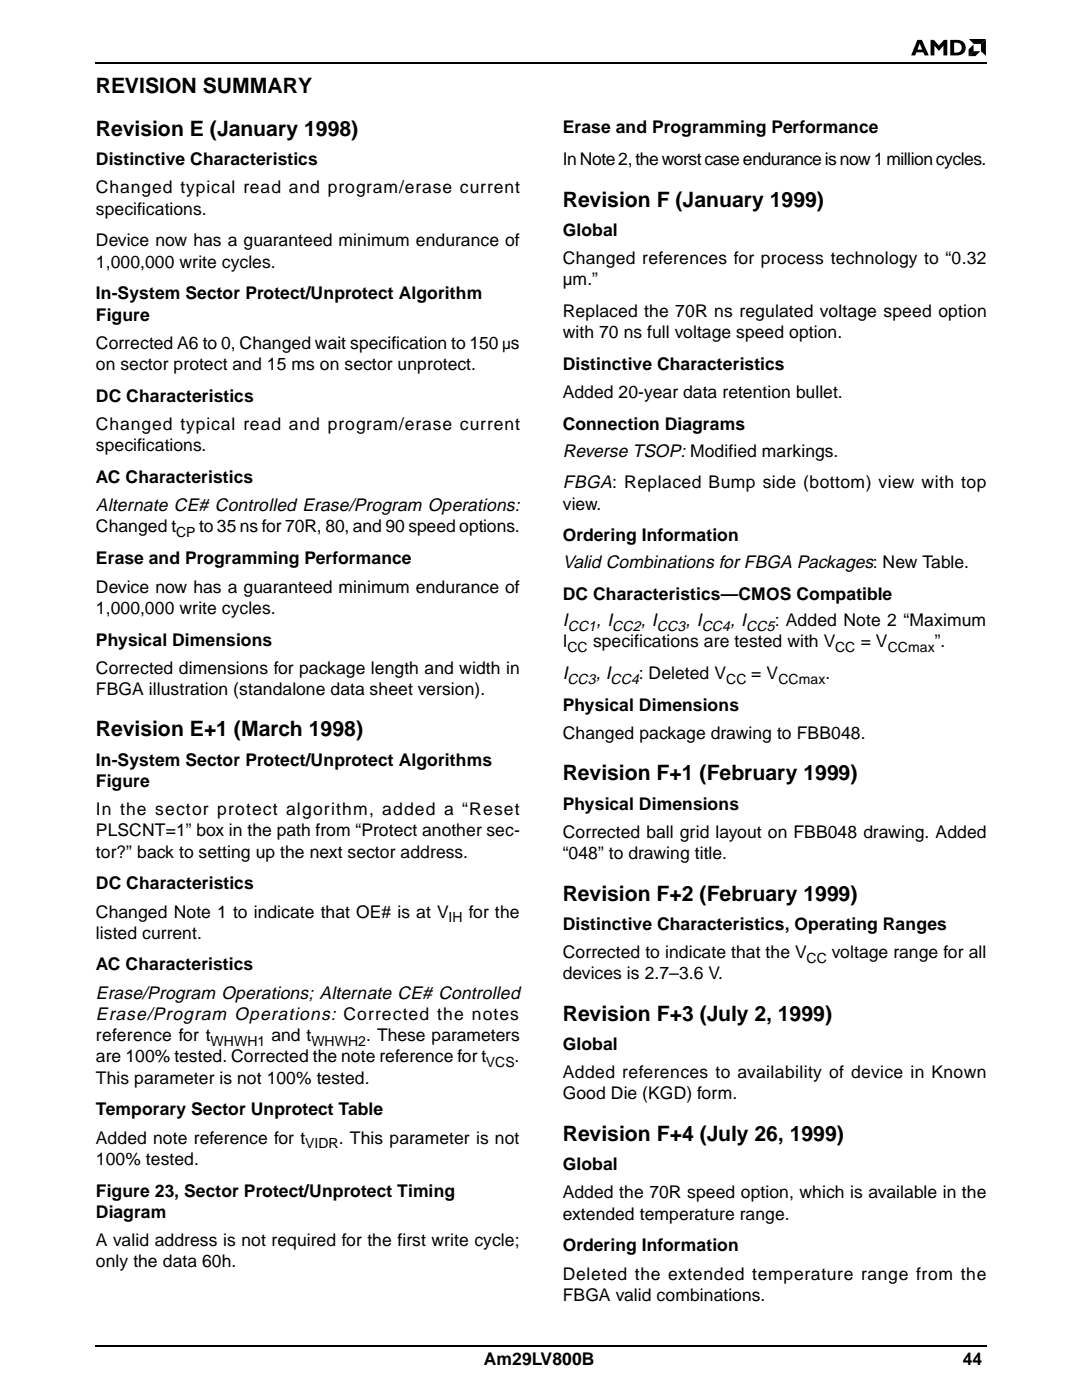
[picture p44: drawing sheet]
<svg xmlns="http://www.w3.org/2000/svg" width="209mm" height="271mm" viewBox="0 0 209 271" stroke-linecap="round" stroke-linejoin="round" font-family="sans-serif">
<defs><g id="words">
<g font-size="4.1">
<text x="18.6" y="18.1">REVISION SUMMARY</text>
<text x="18.6" y="26.3">Revision E (January 1998)</text>
<text x="109" y="40">Revision F (January 1999)</text>
<text x="18.6" y="142.7">Revision E+1 (March 1998)</text>
<text x="109" y="151.2">Revision F+1 (February 1999)</text>
<text x="109" y="174.5">Revision F+2 (February 1999)</text>
<text x="109" y="197.7">Revision F+3 (July 2, 1999)</text>
<text x="109" y="221">Revision F+4 (July 26, 1999)</text>
</g>
<g font-size="3.5">
<text x="109" y="88.5">Reverse TSOP: Modified markings.</text>
<text x="109" y="94.6">FBGA: Replaced Bump side (bottom) view with top</text>
<text x="18.6" y="99.1">Alternate CE# Controlled Erase/Program Operations:</text>
<text x="109" y="110">Valid Combinations for FBGA Packages: New Table.</text>
<text x="109" y="121.3">I</text>
<text x="115.5" y="121.3">, I</text>
<text x="124.1" y="121.3">, I</text>
<text x="132.8" y="121.3">, I</text>
<text x="141.4" y="121.3">, I</text>
<text x="109" y="131.6">I</text>
<text x="115.4" y="131.6">, I</text>
<text x="18.6" y="193.6">Erase/Program Operations; Alternate CE# Controlled</text>
<text x="18.6" y="197.7">Erase/Program Operations: Corrected the notes</text>
</g>
<g font-size="3.4">
<text x="109" y="25.9">Erase and Programming Performance</text>
<text x="18.6" y="32">Distinctive Characteristics</text>
<text x="109" y="32">In Note 2, the worst case endurance is now 1 million cycles.</text>
<text x="18.6" y="37.5">Changed typical read and program/erase current</text>
<text x="18.6" y="41.6">specifications.</text>
<text x="18.6" y="47.8">Device now has a guaranteed minimum endurance of</text>
<text x="109" y="45.7">Global</text>
<text x="18.6" y="51.9">1,000,000 write cycles.</text>
<text x="109" y="51.2">Changed references for process technology to “0.32</text>
<text x="18.6" y="58">In-System Sector Protect/Unprotect Algorithm</text>
<text x="109" y="55.3">µm.”</text>
<text x="18.6" y="62.1">Figure</text>
<text x="109" y="61.4">Replaced the 70R ns regulated voltage speed option</text>
<text x="109" y="65.5">with 70 ns full voltage speed option.</text>
<text x="18.6" y="71.7">on sector protect and 15 ms on sector unprotect.</text>
<text x="18.6" y="67.6">Corrected A6 to 0, Changed wait specification to 150 µs</text>
<text x="109" y="71.7">Distinctive Characteristics</text>
<text x="18.6" y="77.9">DC Characteristics</text>
<text x="109" y="77.2">Added 20-year data retention bullet.</text>
<text x="18.6" y="83.4">Changed typical read and program/erase current</text>
<text x="109" y="83.4">Connection Diagrams</text>
<text x="18.6" y="87.5">specifications.</text>
<text x="18.6" y="93.6">AC Characteristics</text>
<text x="109" y="98.7">view.</text>
<text x="18.6" y="103.2">Changed t</text>
<text x="38.6" y="103.2">to 35 ns for 70R, 80, and 90 speed options.</text>
<text x="109" y="104.9">Ordering Information</text>
<text x="18.6" y="109.4">Erase and Programming Performance</text>
<text x="18.6" y="114.8">Device now has a guaranteed minimum endurance of</text>
<text x="18.6" y="118.9">1,000,000 write cycles.</text>
<text x="109" y="116.2">DC Characteristics—CMOS Compatible</text>
<text x="18.6" y="125.1">Physical Dimensions</text>
<text x="109" y="125.4">I</text>
<text x="114.9" y="125.4">specifications are tested with V</text>
<text x="150.1" y="121.3">: Added Note 2 “Maximum</text>
<text x="166.7" y="125.4">= V</text>
<text x="181" y="125.4">”.</text>
<text x="18.6" y="130.6">Corrected dimensions for package length and width in</text>
<text x="123.7" y="131.6">: Deleted V</text>
<text x="145.5" y="131.6">= V</text>
<text x="159.9" y="131.6">.</text>
<text x="18.6" y="134.7">FBGA illustration (standalone data sheet version).</text>
<text x="109" y="137.8">Physical Dimensions</text>
<text x="109" y="143.2">Changed package drawing to FBB048.</text>
<text x="18.6" y="148.3">In-System Sector Protect/Unprotect Algorithms</text>
<text x="18.6" y="152.5">Figure</text>
<text x="18.6" y="158">In the sector protect algorithm, added a “Reset</text>
<text x="109" y="156.9">Physical Dimensions</text>
<text x="18.6" y="162.1">PLSCNT=1” box in the path from “Protect another sec-</text>
<text x="18.6" y="166.2">tor?” back to setting up the next sector address.</text>
<text x="109" y="162.4">Corrected ball grid layout on FBB048 drawing. Added</text>
<text x="109" y="166.5">“048” to drawing title.</text>
<text x="18.6" y="172.3">DC Characteristics</text>
<text x="18.6" y="177.8">Changed Note 1 to indicate that OE# is at V</text>
<text x="90.8" y="177.8">for the</text>
<text x="18.6" y="181.9">listed current.</text>
<text x="109" y="180.2">Distinctive Characteristics, Operating Ranges</text>
<text x="109" y="185.7">Corrected to indicate that the V</text>
<text x="161.2" y="185.7">voltage range for all</text>
<text x="18.6" y="188.1">AC Characteristics</text>
<text x="109" y="189.8">devices is 2.7–3.6 V.</text>
<text x="18.6" y="201.8">reference for t</text>
<text x="52.6" y="201.8">and t</text>
<text x="70.9" y="201.8">. These parameters</text>
<text x="109" y="203.5">Global</text>
<text x="18.6" y="210">This parameter is not 100% tested.</text>
<text x="18.6" y="205.9">are 100% tested. Corrected the note reference for t</text>
<text x="99.7" y="205.9">.</text>
<text x="109" y="208.9">Added references to availability of device in Known</text>
<text x="109" y="213">Good Die (KGD) form.</text>
<text x="18.6" y="216.1">Temporary Sector Unprotect Table</text>
<text x="18.6" y="221.6">Added note reference for t</text>
<text x="65.6" y="221.6">. This parameter is not</text>
<text x="18.6" y="225.7">100% tested.</text>
<text x="109" y="226.7">Global</text>
<text x="18.6" y="231.9">Figure 23, Sector Protect/Unprotect Timing</text>
<text x="109" y="232.2">Added the 70R speed option, which is available in the</text>
<text x="18.6" y="236">Diagram</text>
<text x="109" y="236.3">extended temperature range.</text>
<text x="18.6" y="241.4">A valid address is not required for the first write cycle;</text>
<text x="18.6" y="245.5">only the data 60h.</text>
<text x="109" y="242.5">Ordering Information</text>
<text x="109" y="248">Deleted the extended temperature range from the</text>
<text x="109" y="252.1">FBGA valid combinations.</text>
<text x="93.7" y="264.5">Am29LV800B</text>
<text x="186.5" y="264.5">44</text>
</g>
<g font-size="2.8">
<text x="110" y="122.2">CC1</text>
<text x="118.6" y="122.2">CC2</text>
<text x="127.2" y="122.2">CC3</text>
<text x="135.9" y="122.2">CC4</text>
<text x="144.6" y="122.2">CC5</text>
<text x="109.9" y="132.5">CC3</text>
<text x="118.3" y="132.5">CC4</text>
</g>
<g font-size="2.7">
<text x="34.1" y="104.1">CP</text>
<text x="109.9" y="126.3">CC</text>
<text x="161.8" y="126.3">CC</text>
<text x="171.9" y="126.3">CCmax</text>
<text x="140.7" y="132.5">CC</text>
<text x="150.8" y="132.5">CCmax</text>
<text x="86.9" y="178.7">IH</text>
<text x="156.2" y="186.5">CC</text>
<text x="40.8" y="202.6">WHWH1</text>
<text x="60.3" y="202.6">WHWH2</text>
<text x="94.1" y="206.7">VCS</text>
<text x="59.1" y="222.5">VIDR</text>
</g>
</g></defs>
<g fill="#000">
<path d="M18.5 12.1l.1 .3zM180.3 7.7h.6l1 1.1 .9-1.1h.7v3h-.8v-1.8l-.8 .9-.9-.9v1.8h-.7zM187.6 9.6l1-1v1.3l-1 1zM187.7 7.6h3.3l-1 .9h-1.4zM188.6 9.9h1.3l-1 1h-1.3zM190 8.5l1-.9v3.2l-1-.9zM18.5 260.7l.1 .3z"/>
<path d="M177.7 7.7h.9l1.3 3h-.8l-.2-.6h-1.4l-.2 .6h-.8zM178.1 8.4l-.4 1.2h.9z"/>
<path d="M184.1 7.7a2.6 2.6 0 0 1 2.8 .8 1.51 1.51 0 0 1-.1 1.6 1.51 1.51 0 0 1-1.5 .6h-1.2zM184.8 8.3v1.9a1.05 1.05 0 0 0 1.3-.3 1.05 1.05 0 0 0 0-1.3l-.3-.2z"/>
</g>
<path d="M18.6 12.2h172.4M18.6 260.9h172.4" fill="none" stroke="#000" stroke-width=".34"/>
<path d="M7.7 22.2h3.7v249.1h-3.7z" fill="#fff"/>
<use href="#words"/>
</svg>
